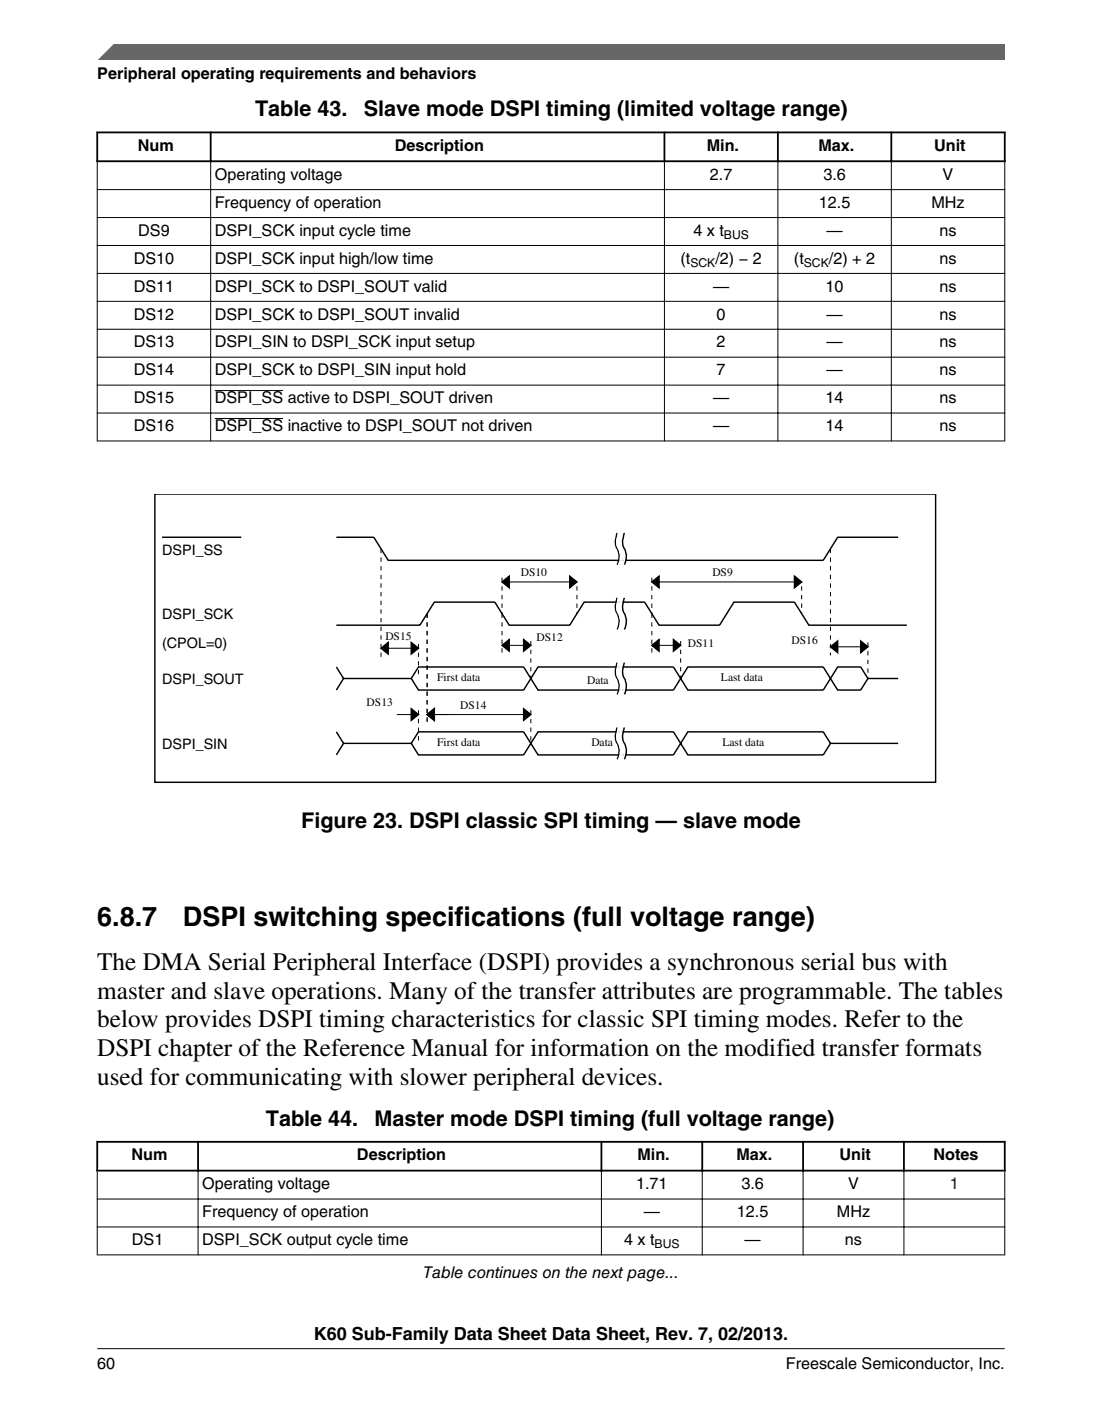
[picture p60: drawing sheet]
<svg xmlns="http://www.w3.org/2000/svg" width="216mm" height="274mm" viewBox="0 0 216 274" stroke-linecap="round" stroke-linejoin="round" font-family="sans-serif">
<defs><g id="words">
<g font-size="5.3">
<text x="19.1" y="181.3">6.8.7</text>
<text x="35.8" y="181.3">DSPI switching specifications (full voltage range)</text>
</g>
<g font-size="4.9">
<text x="19" y="189.9">The DMA Serial Peripheral Interface (DSPI) provides a synchronous serial bus with</text>
<text x="19" y="195.5">master and slave operations. Many of the transfer attributes are programmable. The tables</text>
<text x="19" y="201.2">below provides DSPI timing characteristics for classic SPI timing modes. Refer to the</text>
<text x="19" y="206.8">DSPI chapter of the Reference Manual for information on the modified transfer formats</text>
<text x="19" y="212.4">used for communicating with slower peripheral devices.</text>
</g>
<g font-size="4.2">
<text x="50" y="22.6">Table 43.</text>
<text x="71.3" y="22.6">Slave mode DSPI timing (limited voltage range)</text>
<text x="59" y="162.1">Figure 23. DSPI classic SPI timing — slave mode</text>
<text x="52.1" y="220.4">Table 44.</text>
<text x="73.4" y="220.4">Master mode DSPI timing (full voltage range)</text>
</g>
<text font-size="3.5" x="61.5" y="262.3">K60 Sub-Family Data Sheet Data Sheet, Rev. 7, 02/2013.</text>
<g font-size="3.2">
<text x="19" y="15.5">Peripheral operating requirements and behaviors</text>
<text x="27" y="29.6">Num</text>
<text x="77.3" y="29.6">Description</text>
<text x="138.5" y="29.6">Min.</text>
<text x="160.3" y="29.6">Max.</text>
<text x="183" y="29.6">Unit</text>
<text x="42.1" y="35.2">Operating voltage</text>
<text x="139.1" y="35.2">2.7</text>
<text x="161.3" y="35.2">3.6</text>
<text x="184.7" y="35.2">V</text>
<text x="42.1" y="40.7">Frequency of operation</text>
<text x="160.4" y="40.7">12.5</text>
<text x="182.5" y="40.7">MHz</text>
<text x="27.1" y="46.2">DS9</text>
<text x="42.1" y="46.2">DSPI_SCK input cycle time</text>
<text x="135.8" y="46.2">4 x t</text>
<text x="161.9" y="46.2">—</text>
<text x="184.1" y="46.2">ns</text>
<text x="26.2" y="51.6">DS10</text>
<text x="42.1" y="51.6">DSPI_SCK input high/low time</text>
<text x="133.3" y="51.6">(t</text>
<text x="140.2" y="51.6">/2) − 2</text>
<text x="155.5" y="51.6">(t</text>
<text x="162.4" y="51.6">/2) + 2</text>
<text x="184.1" y="51.6">ns</text>
<text x="26.2" y="57.1">DS11</text>
<text x="42.1" y="57.1">DSPI_SCK to DSPI_SOUT valid</text>
<text x="139.7" y="57.1">—</text>
<text x="161.7" y="57.1">10</text>
<text x="184.1" y="57.1">ns</text>
<text x="26.2" y="62.6">DS12</text>
<text x="42.1" y="62.6">DSPI_SCK to DSPI_SOUT invalid</text>
<text x="140.4" y="62.6">0</text>
<text x="161.9" y="62.6">—</text>
<text x="184.1" y="62.6">ns</text>
<text x="26.2" y="68">DS13</text>
<text x="42.1" y="68">DSPI_SIN to DSPI_SCK input setup</text>
<text x="140.4" y="68">2</text>
<text x="161.9" y="68">—</text>
<text x="184.1" y="68">ns</text>
<text x="26.2" y="73.5">DS14</text>
<text x="42.1" y="73.5">DSPI_SCK to DSPI_SIN input hold</text>
<text x="140.4" y="73.5">7</text>
<text x="161.9" y="73.5">—</text>
<text x="184.1" y="73.5">ns</text>
<text x="26.2" y="79">DS15</text>
<text x="42.1" y="79">DSPI_SS active to DSPI_SOUT driven</text>
<text x="139.7" y="79">—</text>
<text x="161.7" y="79">14</text>
<text x="184.1" y="79">ns</text>
<text x="26.2" y="84.4">DS16</text>
<text x="42.1" y="84.4">DSPI_SS inactive to DSPI_SOUT not driven</text>
<text x="139.7" y="84.4">—</text>
<text x="161.7" y="84.4">14</text>
<text x="184.1" y="84.4">ns</text>
<text x="25.8" y="227.2">Num</text>
<text x="69.9" y="227.2">Description</text>
<text x="124.9" y="227.2">Min.</text>
<text x="144.3" y="227.2">Max.</text>
<text x="164.5" y="227.2">Unit</text>
<text x="182.9" y="227.2">Notes</text>
<text x="39.6" y="232.9">Operating voltage</text>
<text x="124.6" y="232.9">1.71</text>
<text x="145.3" y="232.9">3.6</text>
<text x="166.2" y="232.9">V</text>
<text x="39.6" y="238.3">Frequency of operation</text>
<text x="126.1" y="238.3">—</text>
<text x="144.4" y="238.3">12.5</text>
<text x="164" y="238.3">MHz</text>
<text x="25.8" y="243.8">DS1</text>
<text x="39.6" y="243.8">DSPI_SCK output cycle time</text>
<text x="122.3" y="243.8">4 x t</text>
<text x="145.9" y="243.8">—</text>
<text x="165.5" y="243.8">ns</text>
<text x="82.9" y="250.3">Table continues on the next page...</text>
<text x="19" y="268">60</text>
<text x="154" y="268">Freescale Semiconductor, Inc.</text>
</g>
<text font-size="3.2" fill="#00f" x="186.1" y="232.9">1</text>
<g font-size="2.8">
<text x="31.8" y="108.6">DSPI_SS</text>
<text x="31.8" y="121.3">DSPI_SCK</text>
<text x="31.8" y="126.9">(CPOL=0)</text>
<text x="31.8" y="134">DSPI_SOUT</text>
<text x="31.8" y="146.7">DSPI_SIN</text>
</g>
<g font-size="2.4">
<text x="141.8" y="46.8">BUS</text>
<text x="135.3" y="52.3">SCK</text>
<text x="157.5" y="52.3">SCK</text>
<text x="128.3" y="244.4">BUS</text>
</g>
<g font-size="2.3">
<text x="102" y="112.8">DS10</text>
<text x="139.6" y="112.8">DS9</text>
<text x="75.5" y="125.2">DS15</text>
<text x="105.1" y="125.5">DS12</text>
<text x="134.8" y="126.6">DS11</text>
<text x="155.1" y="126.1">DS16</text>
<text x="85.7" y="133.4">First data</text>
<text x="115" y="134">Data</text>
<text x="141.3" y="133.4">Last data</text>
<text x="71.8" y="138.2">DS13</text>
<text x="90.2" y="138.8">DS14</text>
<text x="85.7" y="146.1">First data</text>
<text x="115.9" y="146.1">Data</text>
<text x="141.5" y="146.1">Last data</text>
</g>
</g></defs>
<path d="M42.1 76.5h13.4" fill="none" stroke="#000" stroke-width=".2"/>
<g fill="#fff">
<path d="M130.3 75.5h22v5.3h-22z" fill-rule="evenodd"/>
<path d="M152.5 75.5h22v5.3h-22z" fill-rule="evenodd"/>
<path d="M174.7 75.5h22.1v5.3h-22.1z" fill-rule="evenodd"/>
<path d="M19.1 81h22.1v5.3h-22.1z" fill-rule="evenodd"/>
<path d="M41.4 81h88.7v5.3h-88.7z" fill-rule="evenodd"/>
</g>
<path d="M42.1 81.9h13.4" fill="none" stroke="#000" stroke-width=".2"/>
<g fill="#fff">
<path d="M130.3 81h22v5.3h-22z" fill-rule="evenodd"/>
<path d="M152.5 81h22v5.3h-22z" fill-rule="evenodd"/>
<path d="M174.7 81h22.1v5.3h-22.1z" fill-rule="evenodd"/>
</g>
<path d="M18.9 25.9h178.1M18.9 31.6h178.1M19 25.8v5.9M41.3 25.8v5.9M130.2 25.8v5.9M152.4 25.8v5.9M174.6 25.8v5.9M196.8 25.8v5.9" fill="none" stroke="#000" stroke-width=".35"/>
<g fill="none" stroke="#000" stroke-width=".2">
<path d="M19 37.1h177.9M19 31.7v54.7M41.3 31.4v55M130.2 31.4v55M152.4 31.4v55M174.6 31.4v55M196.8 31.7v54.7M19 42.6h177.9M19 48.1h177.9M19 53.5h177.9M19 59h177.9M19 64.5h177.9"/>
<path d="M19 69.9h177.9M19 75.4h177.9M19 80.9h177.9M19 86.3h177.9M98.4 113.9h14.6M127.7 113.9h29.4M74.6 126.9h7.4M77.8 139.9h4.2M83.7 139.9h20.3M98.4 126.4h5.6M127.7 126.4h5.6M162.7 126.6h7.3"/>
</g>
<g fill="none" stroke="#000" stroke-width=".28">
<path d="M30.3 96.7h153v56.5h-153zM31.7 105.2h15.6M65.9 105.2h7.3l2.9 4.5h85.2l2.8-4.5h11.9M98.4 113.9l1.4-1.1v2.3zM111.6 112.8l1.4 1.1-1.4 1.2zM120.9 104.4a3.4 3.4 0 0 0 .2 3.4 3.6 3.6 0 0 1-.2 2.8M120.9 117.1a3.4 3.4 0 0 0 .2 3.4 3.6 3.6 0 0 1-.2 2.8M122.3 104.4a3.4 3.4 0 0 0 .2 3.4 3.6 3.6 0 0 1-.2 2.8M122.3 117.1a3.4 3.4 0 0 0 .2 3.4 3.6 3.6 0 0 1-.2 2.8M127.7 113.9l1.4-1.1v2.3zM155.6 112.8l1.5 1.1-1.5 1.2zM65.9 122.4h16.4l2.8-4.5h11.8l2.9 4.5h11.8l2.8-4.5h11.9l2.8 4.5h11.9l2.8-4.5h11.8l2.9 4.5h19.2"/>
<path d="M65.9 130.6l1.4 2.3M74.6 126.9l1.5-1.1v2.3zM80.6 125.8l1.4 1.1-1.4 1.2zM80.6 138.8l1.4 1.1-1.4 1.1zM80.6 132.9h-13.3l-1.4 2.2M80.6 132.9l1.4 2.2h20.6l2.8-4.5h26.5l2.9 4.5h26.5l2.8-4.5h4.5l1.4 2.3M80.6 132.9l1.4-2.3h20.6l2.8 4.5h26.5l2.9-4.5h26.5l2.8 4.5h4.5l1.4-2.2h6M83.7 139.9l1.4-1.1v2.2zM98.4 126.4l1.4-1.2v2.3zM102.6 125.2l1.4 1.2-1.4 1.1zM102.6 138.8l1.4 1.1-1.4 1.1zM120.9 129.8a3.4 3.4 0 0 0 .2 3.4 3.6 3.6 0 0 1-.2 2.8"/>
<path d="M122.3 129.8a3.4 3.4 0 0 0 .2 3.4 3.6 3.6 0 0 1-.2 2.8M127.7 126.4l1.4-1.2v2.3zM131.9 125.2l1.4 1.2-1.4 1.1zM162.7 126.6l1.4-1.1v2.3zM168.6 125.5l1.4 1.1-1.4 1.2zM65.9 143.3l1.4 2.3M80.6 145.6h-13.3l-1.4 2.2M80.6 145.6l1.4 2.2h20.6l2.8-4.5h26.5l2.9 4.5h26.5l1.4-2.2h13.3M80.6 145.6l1.4-2.3h20.6l2.8 4.5h26.5l2.9-4.5h26.5l1.4 2.3M120.9 142.5a3.4 3.4 0 0 0 .2 3.4 3.6 3.6 0 0 1-.2 2.8M122.3 142.5a3.4 3.4 0 0 0 .2 3.4 3.6 3.6 0 0 1-.2 2.8"/>
</g>
<g fill="#000">
<path d="M98.4 113.9l1.4-1.1v2.3zM111.6 112.8l1.4 1.1-1.4 1.2zM127.7 113.9l1.4-1.1v2.3zM155.6 112.8l1.5 1.1-1.5 1.2zM74.6 126.9l1.5-1.1v2.3zM80.6 125.8l1.4 1.1-1.4 1.2zM80.6 138.8l1.4 1.1-1.4 1.1zM83.7 139.9l1.4-1.1v2.2zM98.4 126.4l1.4-1.2v2.3zM102.6 125.2l1.4 1.2-1.4 1.1zM102.6 138.8l1.4 1.1-1.4 1.1zM127.7 126.4l1.4-1.2v2.3z"/>
<path d="M131.9 125.2l1.4 1.2-1.4 1.1zM162.7 126.6l1.4-1.1v2.3zM168.6 125.5l1.4 1.1-1.4 1.2z"/>
</g>
<g fill="none" stroke="#000" stroke-width=".2" stroke-dasharray=".8 .8" stroke-linecap="butt">
<path d="M74.6 107.5v21.1M98.4 113.1v7.1M113 114.8v5.4M127.7 113.1v7.1M157.1 114.8v5.4M162.7 107.5v20.8M82 126.1v6.8M82 139.1v6.5M83.7 120.2v21.4M98.4 120.2v7.9M104 125.5v7.4M104 139.1v6.5"/>
<path d="M127.7 120.2v7.9M133.3 125.5v7.4M170 125.8v7.1"/>
</g>
<g fill="none" stroke="#fff" stroke-width=".28">
<path d="M121.2 104.4a3.4 3.4 0 0 0 .2 3.4 3.6 3.6 0 0 1-.2 2.8M121.2 117.1a3.4 3.4 0 0 0 .2 3.4 3.6 3.6 0 0 1-.2 2.8M121.5 104.4a3.4 3.4 0 0 0 .2 3.4 3.6 3.6 0 0 1-.2 2.8M121.5 117.1a3.4 3.4 0 0 0 .2 3.4 3.6 3.6 0 0 1-.2 2.8M121.8 104.4a3.4 3.4 0 0 0 .2 3.4 3.6 3.6 0 0 1-.2 2.8M121.8 117.1a3.4 3.4 0 0 0 .2 3.4 3.6 3.6 0 0 1-.2 2.8M122.1 104.4a3.4 3.4 0 0 0 .1 3.4 3.6 3.6 0 0 1-.1 2.8M122.1 117.1a3.4 3.4 0 0 0 .1 3.4 3.6 3.6 0 0 1-.1 2.8M121.2 129.8a3.4 3.4 0 0 0 .2 3.4 3.6 3.6 0 0 1-.2 2.8M121.5 129.8a3.4 3.4 0 0 0 .2 3.4 3.6 3.6 0 0 1-.2 2.8M121.8 129.8a3.4 3.4 0 0 0 .2 3.4 3.6 3.6 0 0 1-.2 2.8M122.1 129.8a3.4 3.4 0 0 0 .1 3.4 3.6 3.6 0 0 1-.1 2.8"/>
<path d="M121.2 142.5a3.4 3.4 0 0 0 .2 3.4 3.6 3.6 0 0 1-.2 2.8M121.5 142.5a3.4 3.4 0 0 0 .2 3.4 3.6 3.6 0 0 1-.2 2.8M121.8 142.5a3.4 3.4 0 0 0 .2 3.4 3.6 3.6 0 0 1-.2 2.8M122.1 142.5a3.4 3.4 0 0 0 .1 3.4 3.6 3.6 0 0 1-.1 2.8"/>
</g>
<g fill="#fff">
<path d="M19 216.9h177.8v34.5h-177.8z" fill-rule="evenodd"/>
<path d="M19.2 223.7h19.4v5.3h-19.4z" fill-rule="evenodd"/>
<path d="M39 223.7h78.7v5.3h-78.7z" fill-rule="evenodd"/>
<path d="M118 223.7h19.4v5.3h-19.4z" fill-rule="evenodd"/>
<path d="M137.8 223.7h19.4v5.3h-19.4z" fill-rule="evenodd"/>
<path d="M157.5 223.7h19.4v5.3h-19.4z" fill-rule="evenodd"/>
<path d="M177.3 223.7h19.4v5.3h-19.4z" fill-rule="evenodd"/>
<path d="M19.1 229.4h19.6v5.3h-19.6z" fill-rule="evenodd"/>
<path d="M38.9 229.4h78.8v5.3h-78.8z" fill-rule="evenodd"/>
<path d="M117.9 229.4h19.6v5.3h-19.6z" fill-rule="evenodd"/>
<path d="M137.7 229.4h19.6v5.3h-19.6z" fill-rule="evenodd"/>
<path d="M157.4 229.4h19.6v5.3h-19.6z" fill-rule="evenodd"/>
<path d="M177.2 229.4h19.6v5.3h-19.6z" fill-rule="evenodd"/>
<path d="M19.1 234.9h19.6v5.3h-19.6z" fill-rule="evenodd"/>
<path d="M38.9 234.9h78.8v5.3h-78.8z" fill-rule="evenodd"/>
<path d="M117.9 234.9h19.6v5.3h-19.6z" fill-rule="evenodd"/>
<path d="M137.7 234.9h19.6v5.3h-19.6z" fill-rule="evenodd"/>
<path d="M157.4 234.9h19.6v5.3h-19.6z" fill-rule="evenodd"/>
<path d="M177.2 234.9h19.6v5.3h-19.6z" fill-rule="evenodd"/>
<path d="M19.1 240.3h19.6v5.3h-19.6z" fill-rule="evenodd"/>
<path d="M38.9 240.3h78.8v5.3h-78.8z" fill-rule="evenodd"/>
<path d="M117.9 240.3h19.6v5.3h-19.6z" fill-rule="evenodd"/>
<path d="M137.7 240.3h19.6v5.3h-19.6z" fill-rule="evenodd"/>
<path d="M157.4 240.3h19.6v5.3h-19.6z" fill-rule="evenodd"/>
<path d="M177.2 240.3h19.6v5.3h-19.6z" fill-rule="evenodd"/>
</g>
<path d="M18.9 223.6h178.1M18.9 229.2h178.1M19 223.4v6M38.8 223.4v6M117.8 223.4v6M137.6 223.4v6M157.3 223.4v6M177.1 223.4v6M196.8 223.4v6" fill="none" stroke="#000" stroke-width=".35"/>
<path d="M19 234.8h177.9M19 229.4v16.4M38.8 229v16.8M117.8 229v16.8M137.6 229v16.8M157.3 229v16.8M177.1 229v16.8M196.8 229.4v16.4M19 240.2h177.9M19 245.7h177.9" fill="none" stroke="#000" stroke-width=".2"/>
<path d="M19 11.7l5.7-3.1 172.2 .1v3z" fill="#666"/>
<path d="M22.5 8.6l-3.1 3.1" fill="none" stroke="#666" stroke-width=".28"/>
<path d="M19 264.1h177.8" fill="none" stroke="#000" stroke-width=".2"/>
<use href="#words"/>
</svg>
